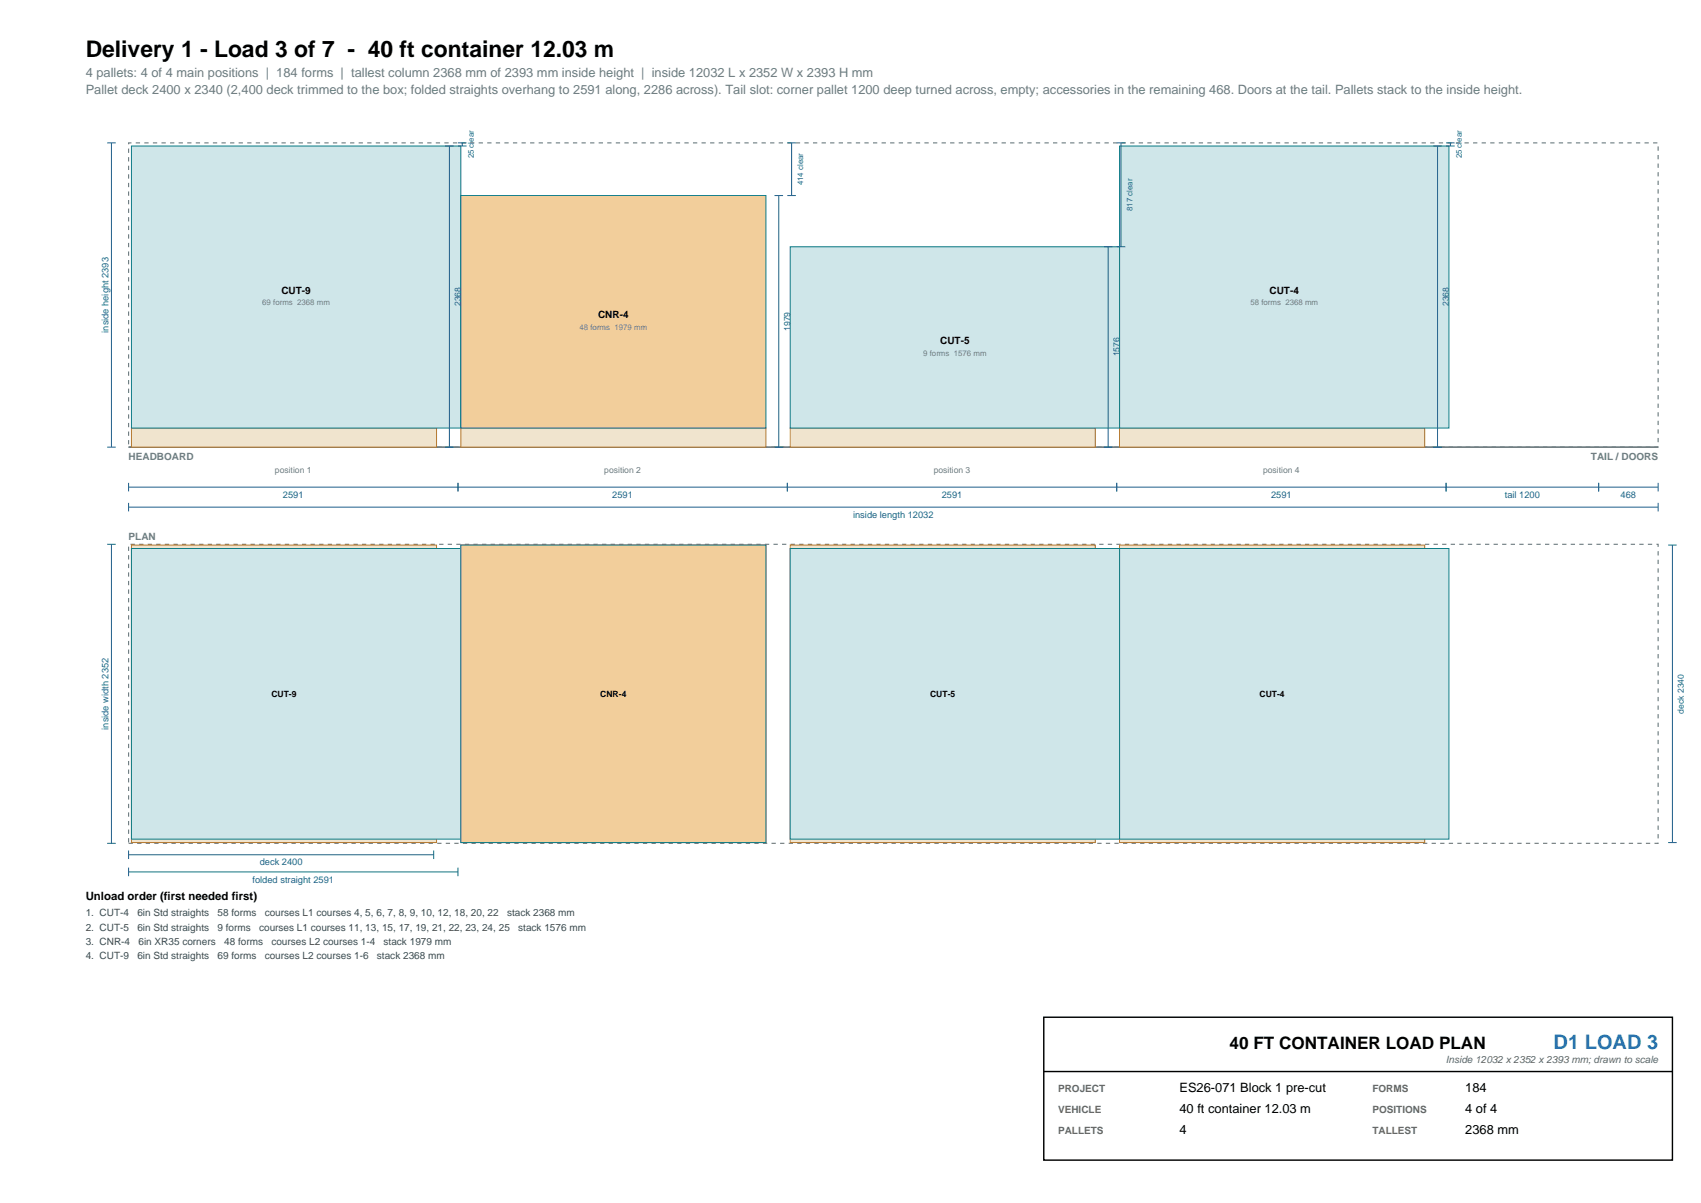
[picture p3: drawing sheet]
<svg xmlns="http://www.w3.org/2000/svg" width="420mm" height="297mm" viewBox="0 0 420 297" stroke-linecap="round" stroke-linejoin="round" font-family="sans-serif">
<defs><g id="words">
<text font-size="5.6" x="21.2" y="14.1">Delivery 1 - Load 3 of 7 - 40 ft container 12.03 m</text>
<text font-size="4.9" fill="#1976d2" x="383.6" y="258.9">D1 LOAD 3</text>
<text font-size="4.2" x="303.6" y="258.9">40 FT CONTAINER LOAD PLAN</text>
<g font-size="3.2" fill="#6b7c81">
<text x="21.2" y="19.1">4 pallets: 4 of 4 main positions | 184 forms | tallest column 2368 mm of 2393 mm inside height | inside 12032 L x 2352 W x 2393 H mm</text>
<text x="21.2" y="23.3">Pallet deck 2400 x 2340 (2,400 deck trimmed to the box; folded straights overhang to 2591 along, 2286 across). Tail slot: corner pallet 1200 deep turned across, empty; accessories in the remaining 468. Doors at the tail. Pallets stack to the inside height.</text>
</g>
<g font-size="3.2">
<text x="291.2" y="269.5">ES26-071 Block 1 pre-cut</text>
<text x="361.8" y="269.5">184</text>
<text x="291.2" y="274.8">40 ft container 12.03 m</text>
<text x="361.8" y="274.8">4 of 4</text>
<text x="291.2" y="280.1">4</text>
<text x="361.8" y="280.1">2368 mm</text>
</g>
<text font-size="2.8" x="21.2" y="222.3">Unload order (first needed first)</text>
<g font-size="2.5">
<text x="69.5" y="72.5">CUT-9</text>
<text x="313.5" y="72.5">CUT-4</text>
<text x="147.7" y="78.6">CNR-4</text>
<text x="232.1" y="84.9">CUT-5</text>
</g>
<g font-size="2.5" fill="#6b7c81">
<text x="31.7" y="113.6">HEADBOARD</text>
<text x="392.8" y="113.6">TAIL / DOORS</text>
<text x="31.7" y="133.3">PLAN</text>
</g>
<g font-size="2.5" fill="#3d4c50">
<text x="21.2" y="226.2">1. CUT-4</text>
<text x="33.9" y="226.2">6in Std straights</text>
<text x="53.7" y="226.2">58 forms</text>
<text x="65.4" y="226.2">courses L1 courses 4, 5, 6, 7, 8, 9, 10, 12, 18, 20, 22</text>
<text x="125.2" y="226.2">stack 2368 mm</text>
<text x="21.2" y="229.7">2. CUT-5</text>
<text x="21.2" y="233.3">3. CNR-4</text>
<text x="33.9" y="229.7">6in Std straights</text>
<text x="34.2" y="233.3">6in XR35 corners</text>
<text x="53.7" y="229.7">9 forms</text>
<text x="55.3" y="233.3">48 forms</text>
<text x="64" y="229.7">courses L1 courses 11, 13, 15, 17, 19, 21, 22, 23, 24, 25</text>
<text x="67" y="233.3">courses L2 courses 1-4</text>
<text x="94.7" y="233.3">stack 1979 mm</text>
<text x="128" y="229.7">stack 1576 mm</text>
<text x="21.2" y="236.8">4. CUT-9</text>
<text x="33.9" y="236.8">6in Std straights</text>
<text x="53.7" y="236.8">69 forms</text>
<text x="65.4" y="236.8">courses L2 courses 1-6</text>
<text x="93.1" y="236.8">stack 2368 mm</text>
</g>
<g font-size="2.5" fill="#666">
<text x="357" y="262.4">Inside 12032 x 2352 x 2393 mm; drawn to scale</text>
<text x="261.3" y="269.5">PROJECT</text>
<text x="338.9" y="269.5">FORMS</text>
<text x="261.3" y="274.8">VEHICLE</text>
<text x="338.9" y="274.8">POSITIONS</text>
<text x="261.3" y="280.1">PALLETS</text>
<text x="338.9" y="280.1">TALLEST</text>
</g>
<g font-size="2.3" fill="#1f5f8b">
<text x="26.8" y="82.1" transform="rotate(-90 26.8 82.1)">inside height 2393</text>
<text x="69.9" y="122.9">2591</text>
<text x="151.2" y="122.9">2591</text>
<text x="232.5" y="122.9">2591</text>
<text x="313.8" y="122.9">2591</text>
<text x="371.6" y="122.9">tail 1200</text>
<text x="400.2" y="122.9">468</text>
<text x="210.6" y="127.9">inside length 12032</text>
<text x="26.8" y="180.2" transform="rotate(-90 26.8 180.2)">inside width 2352</text>
<text x="64.1" y="213.7">deck 2400</text>
<text x="62.3" y="217.9">folded straight 2591</text>
</g>
<g font-size="2.1" fill="#1f5f8b">
<text x="113.8" y="75.6" transform="rotate(-90 113.8 75.6)">2368</text>
<text x="357.8" y="75.6" transform="rotate(-90 357.8 75.6)">2368</text>
<text x="195.1" y="81.7" transform="rotate(-90 195.1 81.7)">1979</text>
<text x="276.4" y="88" transform="rotate(-90 276.4 88)">1576</text>
<text x="415.8" y="176.2" transform="rotate(-90 415.8 176.2)">deck 2340</text>
</g>
<g font-size="2.1" fill="#6b7c81">
<text x="67.9" y="116.7">position 1</text>
<text x="149.2" y="116.7">position 2</text>
<text x="230.5" y="116.7">position 3</text>
<text x="311.9" y="116.7">position 4</text>
</g>
<g font-size="2.1">
<text x="67" y="172">CUT-9</text>
<text x="148.2" y="172">CNR-4</text>
<text x="229.7" y="172">CUT-5</text>
<text x="311" y="172">CUT-4</text>
</g>
<g font-size="1.9" fill="#1f5f8b">
<text x="117" y="39.1" transform="rotate(-90 117 39.1)">25 clear</text>
<text x="360.9" y="39.1" transform="rotate(-90 360.9 39.1)">25 clear</text>
<text x="198.3" y="45.8" transform="rotate(-90 198.3 45.8)">414 clear</text>
<text x="279.6" y="52.1" transform="rotate(-90 279.6 52.1)">817 clear</text>
</g>
<g font-size="1.9" fill="#6b7c81">
<text x="64.8" y="75.3">69 forms 2368 mm</text>
<text x="308.7" y="75.3">58 forms 2368 mm</text>
<text x="143.1" y="81.5">48 forms 1979 mm</text>
<text x="228" y="87.8">9 forms 1576 mm</text>
</g>
</g></defs>
<path d="M31.7 35.3h377.7v75.1h-377.7z" fill="none" stroke="#6b7c81" stroke-width=".28" stroke-dasharray="1.1 1.1" stroke-linecap="butt"/>
<path d="M31.7 110.4h377.7" fill="none" stroke="#6b7c81" stroke-width=".42"/>
<path d="M32.5 105.7h75.3v4.7h-75.3z" fill-rule="evenodd" fill="#f0e4ce" stroke="#b4762b" stroke-width=".25"/>
<path d="M32.5 36h81.3v69.7h-81.3z" fill-rule="evenodd" fill="#cfe6e9" stroke="#0e7c86" stroke-width=".25"/>
<path d="M113.8 105.7h75.3v4.7h-75.3z" fill-rule="evenodd" fill="#f0e4ce" stroke="#b4762b" stroke-width=".25"/>
<path d="M113.8 48.3h75.3v57.4h-75.3z" fill-rule="evenodd" fill="#f2ce9b" stroke="#0e7c86" stroke-width=".25"/>
<path d="M195.1 105.7h75.3v4.7h-75.3z" fill-rule="evenodd" fill="#f0e4ce" stroke="#b4762b" stroke-width=".25"/>
<path d="M195.1 60.9h81.3v44.8h-81.3z" fill-rule="evenodd" fill="#cfe6e9" stroke="#0e7c86" stroke-width=".25"/>
<path d="M276.4 105.7h75.4v4.7h-75.4z" fill-rule="evenodd" fill="#f0e4ce" stroke="#b4762b" stroke-width=".25"/>
<path d="M276.4 36h81.4v69.7h-81.4z" fill-rule="evenodd" fill="#cfe6e9" stroke="#0e7c86" stroke-width=".25"/>
<g fill="none" stroke="#1f5f8b" stroke-width=".25">
<path d="M26.5 35.3h2.1M27.5 35.3v75.1M109.9 36h2.1M111 36v74.4M113.1 35.3h2.1M113.1 36h2.1M114.1 35.3v.7M194.4 35.3h2.1M195.5 35.3v13M275.7 35.3h2.1M276.8 35.3v25.6M353.9 36h2.1"/>
<path d="M354.9 36v74.4M357.1 35.3h2.1M357.1 36h2.1M358.1 35.3v.7M191.2 48.3h2.1M192.3 48.3v62.1M194.4 48.3h2.1M272.6 60.9h2.1M273.6 60.9v49.5M275.7 60.9h2.1M26.5 110.4h2.1M31.7 119.2v2.1"/>
<path d="M109.9 110.4h2.1M113.1 119.2v2.1M191.2 110.4h2.1M194.4 119.2v2.1M272.6 110.4h2.1M275.7 119.2v2.1M353.9 110.4h2.1M357.1 119.2v2.1M394.7 119.2v2.1M409.4 119.2v2.1M31.7 120.3h377.7M31.7 124.1v2.2"/>
<path d="M31.7 125.2h377.7M409.4 124.1v2.2"/>
</g>
<path d="M31.7 134.4h377.7v73.8h-377.7z" fill="none" stroke="#6b7c81" stroke-width=".28" stroke-dasharray="1.1 1.1" stroke-linecap="butt"/>
<path d="M32.5 134.6h75.3v73.4h-75.3z" fill-rule="evenodd" fill="#f0e4ce" stroke="#b4762b" stroke-width=".25"/>
<path d="M32.5 135.4h81.3v71.8h-81.3z" fill-rule="evenodd" fill="#cfe6e9" stroke="#0e7c86" stroke-width=".25"/>
<path d="M113.8 134.6h75.3v73.4h-75.3z" fill-rule="evenodd" fill="#f0e4ce" stroke="#b4762b" stroke-width=".25"/>
<path d="M113.8 134.6h75.3v73.4h-75.3z" fill-rule="evenodd" fill="#f2ce9b" stroke="#0e7c86" stroke-width=".25"/>
<path d="M195.1 134.6h75.3v73.4h-75.3z" fill-rule="evenodd" fill="#f0e4ce" stroke="#b4762b" stroke-width=".25"/>
<path d="M195.1 135.4h81.3v71.8h-81.3z" fill-rule="evenodd" fill="#cfe6e9" stroke="#0e7c86" stroke-width=".25"/>
<path d="M276.4 134.6h75.4v73.4h-75.4z" fill-rule="evenodd" fill="#f0e4ce" stroke="#b4762b" stroke-width=".25"/>
<path d="M276.4 135.4h81.4v71.8h-81.4z" fill-rule="evenodd" fill="#cfe6e9" stroke="#0e7c86" stroke-width=".25"/>
<path d="M26.5 134.4h2.1M27.5 134.4v73.8M411.9 134.6h2.1M412.9 134.6v73.4M26.5 208.2h2.1M31.7 211h75.4M31.7 210v2.1M31.7 214.2v2.1M31.7 215.3h81.4M107.1 210v2.1M113.1 214.2v2.1M411.9 208h2.1" fill="none" stroke="#1f5f8b" stroke-width=".25"/>
<path d="M257.7 251.1h155.2v35.3h-155.2z" fill-rule="evenodd" fill="#fff" stroke="#000" stroke-width=".35"/>
<path d="M257.7 264.5h155.2" fill="none" stroke="#000" stroke-width=".35"/>
<use href="#words"/>
</svg>
